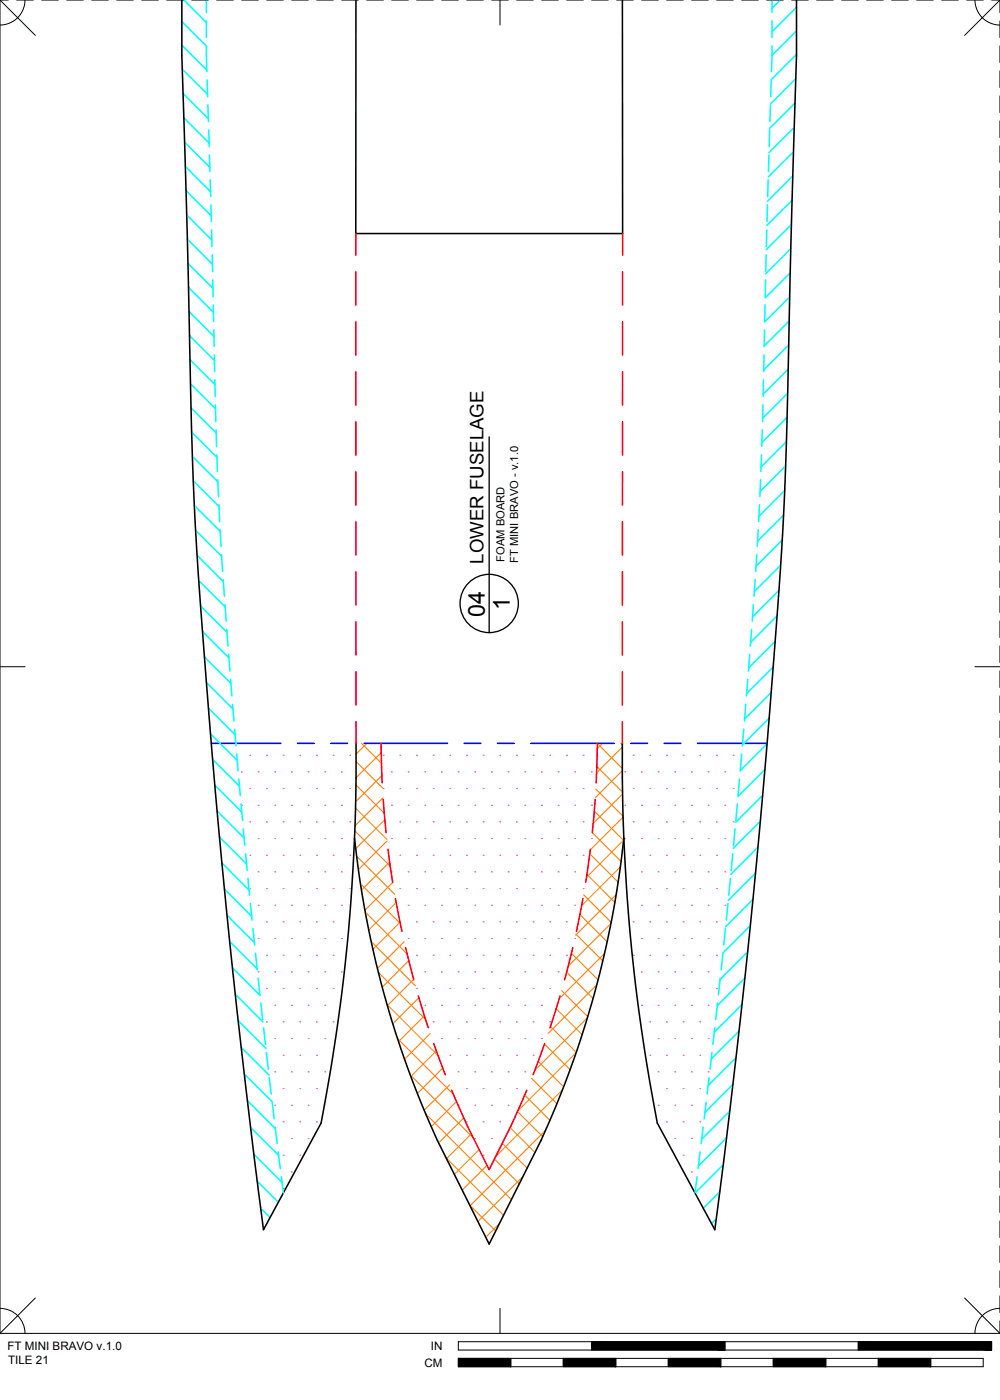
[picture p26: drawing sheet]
<svg xmlns="http://www.w3.org/2000/svg" width="190mm" height="267mm" viewBox="0 0 190 267" stroke-linecap="round" stroke-linejoin="round" font-family="sans-serif">
<defs><g id="words">
<g font-size="4.4">
<text x="92.4" y="117.4" transform="rotate(-90 92.4 117.4)">04</text>
<text x="97.2" y="116.2" transform="rotate(-90 97.2 116.2)">1</text>
</g>
<text font-size="3.5" x="92.1" y="107.3" transform="rotate(-90 92.1 107.3)">LOWER FUSELAGE</text>
<g font-size="2.2">
<text x="1.4" y="257.2">FT MINI BRAVO v.1.0</text>
<text x="82.1" y="257.2">IN</text>
<text x="1.5" y="259.9">TILE 21</text>
<text x="80.8" y="260.4">CM</text>
</g>
<g font-size="2.1">
<text x="96.1" y="107" transform="rotate(-90 96.1 107)">FOAM BOARD</text>
<text x="98.7" y="107.2" transform="rotate(-90 98.7 107.2)">FT MINI BRAVO - v.1.0</text>
</g>
</g></defs>
<!-- layer: 06 CAVITY -->
<g fill="none" stroke="#ff7f00" stroke-width=".2">
<path d="M67.6 158.3l6.7 6.7M67.7 153.9l6 6M67.8 149.5l5.4 5.4M67.8 145l5.1 5.1M68.9 141.6l3.8 3.8M69.9 141.6l-2.1 2.1M72.6 143.4l-4.8 4.8M72.7 147.7l-4.9 5M73 152l-5.4 5.3M73.3 156.1l-5.5 5.6M112.8 158.6l5.5 5.5M113.2 154.5l5.6 5.6"/>
<path d="M113.5 150.3l5.2 5.2M113.7 146l4.9 4.9M113.8 141.6l4.8 4.8M114.8 141.6l-1 1M118.3 141.6l.3 .3M118.6 142.3l-4.9 4.9M118.6 146.8l-5.2 5.2M118.6 151.3l-5.6 5.6M118.7 155.7l-6.2 6.2M67.9 163.1l7.3 7.3M68.7 168.3l7.5 7.6M69.6 173.7l7.9 8"/>
<path d="M70.7 179.4l8.4 8.4M73.7 160.2l-5.4 5.5M74.2 164.2l-5.3 5.4M74.8 168.1l-5.3 5.3M75.5 171.9l-5.3 5.3M76.2 175.7l-5.2 5.2M77 179.4l-5.1 5.1M109.7 177.9l5.1 5.2M110.5 174.2l5.2 5.2M111.2 170.4l5.2 5.3M111.8 166.6l5.3 5.3M112.4 162.6l5.4 5.4"/>
<path d="M116.4 175.9l-8.2 8.2M117.4 170.4l-7.7 7.8M118.2 165.2l-7.4 7.3M118.8 160l-7.1 7.1M72.1 185.2l9 9M73.7 191.4l9.7 9.7M75.7 197.8l10.7 10.7M77.9 183l-5.1 5.1M78.8 186.6l-5 5M79.8 190.1l-5 4.9M80.8 193.5l-4.9 4.9M82 196.9l-4.9 4.9"/>
<path d="M103.7 198.9l4.9 4.9M104.9 195.6l4.9 4.9M106 192.2l4.9 4.9M107 188.7l5 5M107.9 185.2l5.1 5M108.9 181.6l5 5.1M111.9 193.9l-10 10M113.7 187.6l-9.3 9.3M115.2 181.6l-8.7 8.7M78.1 204.8l12.1 12M81.1 212.2l16.3 16.3M83.1 200.2l-4.8 4.9"/>
<path d="M84.3 203.5l-4.8 4.8M85.6 206.7l-4.8 4.8M87 209.8l-4.8 4.8M88.3 212.9l-4.7 4.8M89.8 216l-4.7 4.7M91.3 219l-4.7 4.7M95.7 217.8l4.7 4.7M97.2 214.8l4.7 4.8M98.6 211.7l4.8 4.8M100 208.6l4.8 4.8M101.3 205.4l4.8 4.9M102.5 202.2l4.9 4.8"/>
<path d="M103.9 215.3l-14.4 14.4M107.1 207.6l-12.7 12.7M109.8 200.5l-11.2 11.1M85 220.6l10.9 10.9M89.5 229.6l4.9 4.9M92.8 222l-4.7 4.7M94.2 220.8l4.7 4.7M95.1 233.1l-2.6 2.6M99.6 224.1l-8.6 8.6"/>
</g>
<!-- layer: 07 DE-PAPER -->
<g fill="none" stroke="#f0f" stroke-width=".2">
<path d="M46 147h.1M46 153.4h.1M47.6 143.9h.1M47.6 150.2h.1M47.6 156.6h.1M49.2 147h.1M49.2 153.4h.1M49.2 159.7h.1M50.8 143.9h.1M50.8 150.2h.1M50.8 156.6h.1M52.3 147h.1"/>
<path d="M52.3 153.4h.1M52.3 159.7h.1M53.9 143.9h.1M53.9 150.2h.1M53.9 156.6h.1M55.5 147h.1M55.5 153.4h.1M55.5 159.7h.1M57.1 143.9h.1M57.1 150.2h.1M57.1 156.6h.1M58.7 147h.1"/>
<path d="M58.7 153.4h.1M58.7 159.7h.1M60.3 143.9h.1M60.3 150.2h.1M60.3 156.6h.1M61.9 147h.1M61.9 153.4h.1M61.9 159.7h.1M63.5 143.9h.1M63.5 150.2h.1M63.5 156.6h.1M65 147h.1"/>
<path d="M65 153.4h.1M65 159.7h.1M66.6 143.9h.1M66.6 150.2h.1M66.6 156.6h.1M73 143.9h.1M73 150.2h.1M74.6 147h.1M74.6 153.4h.1M74.6 159.7h.1M76.2 143.9h.1M76.2 150.2h.1"/>
<path d="M76.2 156.6h.1M77.7 147h.1M77.7 153.4h.1M77.7 159.7h.1M79.3 143.9h.1M79.3 150.2h.1M79.3 156.6h.1M80.9 147h.1M80.9 153.4h.1M80.9 159.7h.1M82.5 143.9h.1M82.5 150.2h.1"/>
<path d="M82.5 156.6h.1M84.1 147h.1M84.1 153.4h.1M84.1 159.7h.1M85.7 143.9h.1M85.7 150.2h.1M85.7 156.6h.1M87.3 147h.1M87.3 153.4h.1M87.3 159.7h.1M88.9 143.9h.1M88.9 150.2h.1"/>
<path d="M88.9 156.6h.1M90.4 147h.1M90.4 153.4h.1M90.4 159.7h.1M92 143.9h.1M92 150.2h.1M92 156.6h.1M93.6 147h.1M93.6 153.4h.1M93.6 159.7h.1M95.2 143.9h.1M95.2 150.2h.1"/>
<path d="M95.2 156.6h.1M96.8 147h.1M96.8 153.4h.1M96.8 159.7h.1M98.4 143.9h.1M98.4 150.2h.1M98.4 156.6h.1M100 147h.1M100 153.4h.1M100 159.7h.1M101.6 143.9h.1M101.6 150.2h.1"/>
<path d="M101.6 156.6h.1M103.1 147h.1M103.1 153.4h.1M103.1 159.7h.1M104.7 143.9h.1M104.7 150.2h.1M104.7 156.6h.1M106.3 147h.1M106.3 153.4h.1M106.3 159.7h.1M107.9 143.9h.1M107.9 150.2h.1"/>
<path d="M107.9 156.6h.1M109.5 147h.1M109.5 153.4h.1M109.5 159.7h.1M111.1 143.9h.1M111.1 150.2h.1M111.1 156.6h.1M112.7 147h.1M112.7 153.4h.1M112.7 159.7h.1M119 147h.1M119 153.4h.1"/>
<path d="M119 159.7h.1M120.6 143.9h.1M120.6 150.2h.1M120.6 156.6h.1M122.2 147h.1M122.2 153.4h.1M122.2 159.7h.1M123.8 143.9h.1M123.8 150.2h.1M123.8 156.6h.1M125.4 147h.1M125.4 153.4h.1"/>
<path d="M125.4 159.7h.1M127 143.9h.1M127 150.2h.1M127 156.6h.1M128.5 147h.1M128.5 153.4h.1M128.5 159.7h.1M130.1 143.9h.1M130.1 150.2h.1M130.1 156.6h.1M131.7 147h.1M131.7 153.4h.1"/>
<path d="M131.7 159.7h.1M133.3 143.9h.1M133.3 150.2h.1M133.3 156.6h.1M134.9 147h.1M134.9 153.4h.1M134.9 159.7h.1M136.5 143.9h.1M136.5 150.2h.1M136.5 156.6h.1M138.1 147h.1M138.1 153.4h.1"/>
<path d="M138.1 159.7h.1M139.7 143.9h.1M139.7 150.2h.1M139.7 156.6h.1M47.6 162.9h.1M47.6 169.3h.1M49.2 166.1h.1M49.2 172.4h.1M49.2 178.8h.1M50.8 162.9h.1M50.8 169.3h.1M50.8 175.6h.1"/>
<path d="M52.3 166.1h.1M52.3 172.4h.1M52.3 178.8h.1M53.9 162.9h.1M53.9 169.3h.1M53.9 175.6h.1M55.5 166.1h.1M55.5 172.4h.1M55.5 178.8h.1M57.1 162.9h.1M57.1 169.3h.1M57.1 175.6h.1"/>
<path d="M58.7 166.1h.1M58.7 172.4h.1M58.7 178.8h.1M60.3 162.9h.1M60.3 169.3h.1M60.3 175.6h.1M61.9 166.1h.1M61.9 172.4h.1M61.9 178.8h.1M63.5 162.9h.1M63.5 169.3h.1M63.5 175.6h.1"/>
<path d="M65 166.1h.1M65 172.4h.1M65 178.8h.1M66.6 162.9h.1M66.6 169.3h.1M74.6 166.1h.1M76.2 162.9h.1M76.2 169.3h.1M77.7 166.1h.1M77.7 172.4h.1M77.7 178.8h.1M79.3 162.9h.1"/>
<path d="M79.3 169.3h.1M79.3 175.6h.1M80.9 166.1h.1M80.9 172.4h.1M80.9 178.8h.1M82.5 162.9h.1M82.5 169.3h.1M82.5 175.6h.1M84.1 166.1h.1M84.1 172.4h.1M84.1 178.8h.1M85.7 162.9h.1"/>
<path d="M85.7 169.3h.1M85.7 175.6h.1M87.3 166.1h.1M87.3 172.4h.1M87.3 178.8h.1M88.9 162.9h.1M88.9 169.3h.1M88.9 175.6h.1M90.4 166.1h.1M90.4 172.4h.1M90.4 178.8h.1M92 162.9h.1"/>
<path d="M92 169.3h.1M92 175.6h.1M93.6 166.1h.1M93.6 172.4h.1M93.6 178.8h.1M95.2 162.9h.1M95.2 169.3h.1M95.2 175.6h.1M96.8 166.1h.1M96.8 172.4h.1M96.8 178.8h.1M98.4 162.9h.1"/>
<path d="M98.4 169.3h.1M98.4 175.6h.1M100 166.1h.1M100 172.4h.1M100 178.8h.1M101.6 162.9h.1M101.6 169.3h.1M101.6 175.6h.1M103.1 166.1h.1M103.1 172.4h.1M103.1 178.8h.1M104.7 162.9h.1"/>
<path d="M104.7 169.3h.1M104.7 175.6h.1M106.3 166.1h.1M106.3 172.4h.1M106.3 178.8h.1M107.9 162.9h.1M107.9 169.3h.1M107.9 175.6h.1M109.5 166.1h.1M109.5 172.4h.1M109.5 178.8h.1M111.1 162.9h.1"/>
<path d="M111.1 169.3h.1M120.6 162.9h.1M120.6 169.3h.1M120.6 175.6h.1M122.2 166.1h.1M122.2 172.4h.1M122.2 178.8h.1M123.8 162.9h.1M123.8 169.3h.1M123.8 175.6h.1M125.4 166.1h.1M125.4 172.4h.1"/>
<path d="M125.4 178.8h.1M127 162.9h.1M127 169.3h.1M127 175.6h.1M128.5 166.1h.1M128.5 172.4h.1M128.5 178.8h.1M130.1 162.9h.1M130.1 169.3h.1M130.1 175.6h.1M131.7 166.1h.1M131.7 172.4h.1"/>
<path d="M131.7 178.8h.1M133.3 162.9h.1M133.3 169.3h.1M133.3 175.6h.1M134.9 166.1h.1M134.9 172.4h.1M134.9 178.8h.1M136.5 162.9h.1M136.5 169.3h.1M136.5 175.6h.1M138.1 166.1h.1M138.1 172.4h.1"/>
<path d="M49.2 185.1h.1M50.8 182h.1M50.8 188.3h.1M50.8 194.7h.1M52.3 185.1h.1M52.3 191.5h.1M52.3 197.8h.1M53.9 182h.1M53.9 188.3h.1M53.9 194.7h.1M55.5 185.1h.1M55.5 191.5h.1"/>
<path d="M55.5 197.8h.1M57.1 182h.1M57.1 188.3h.1M57.1 194.7h.1M58.7 185.1h.1M58.7 191.5h.1M58.7 197.8h.1M60.3 182h.1M60.3 188.3h.1M60.3 194.7h.1M61.9 185.1h.1M61.9 191.5h.1"/>
<path d="M61.9 197.8h.1M63.5 182h.1M63.5 188.3h.1M63.5 194.7h.1M65 185.1h.1M79.3 182h.1M79.3 188.3h.1M80.9 185.1h.1M80.9 191.5h.1M82.5 182h.1M82.5 188.3h.1M82.5 194.7h.1"/>
<path d="M84.1 185.1h.1M84.1 191.5h.1M84.1 197.8h.1M85.7 182h.1M85.7 188.3h.1M85.7 194.7h.1M87.3 185.1h.1M87.3 191.5h.1M87.3 197.8h.1M88.9 182h.1M88.9 188.3h.1M88.9 194.7h.1"/>
<path d="M90.4 185.1h.1M90.4 191.5h.1M90.4 197.8h.1M92 182h.1M92 188.3h.1M92 194.7h.1M93.6 185.1h.1M93.6 191.5h.1M93.6 197.8h.1M95.2 182h.1M95.2 188.3h.1M95.2 194.7h.1"/>
<path d="M96.8 185.1h.1M96.8 191.5h.1M96.8 197.8h.1M98.4 182h.1M98.4 188.3h.1M98.4 194.7h.1M100 185.1h.1M100 191.5h.1M100 197.8h.1M101.6 182h.1M101.6 188.3h.1M101.6 194.7h.1"/>
<path d="M103.1 185.1h.1M103.1 191.5h.1M103.1 197.8h.1M104.7 182h.1M104.7 188.3h.1M104.7 194.7h.1M106.3 185.1h.1M107.9 182h.1M120.6 182h.1M122.2 185.1h.1M122.2 191.5h.1M123.8 182h.1"/>
<path d="M123.8 188.3h.1M123.8 194.7h.1M125.4 185.1h.1M125.4 191.5h.1M125.4 197.8h.1M127 182h.1M127 188.3h.1M127 194.7h.1M128.5 185.1h.1M128.5 191.5h.1M128.5 197.8h.1M130.1 182h.1"/>
<path d="M130.1 188.3h.1M130.1 194.7h.1M131.7 185.1h.1M131.7 191.5h.1M131.7 197.8h.1M133.3 182h.1M133.3 188.3h.1M133.3 194.7h.1M134.9 185.1h.1M134.9 191.5h.1M134.9 197.8h.1M136.5 182h.1"/>
<path d="M136.5 188.3h.1M52.3 204.2h.1M52.3 210.5h.1M53.9 201h.1M53.9 207.4h.1M53.9 213.7h.1M55.5 204.2h.1M55.5 210.5h.1M55.5 216.9h.1M57.1 201h.1M57.1 207.4h.1M57.1 213.7h.1"/>
<path d="M58.7 204.2h.1M58.7 210.5h.1M58.7 216.9h.1M60.3 201h.1M60.3 207.4h.1M60.3 213.7h.1M61.9 204.2h.1M85.7 201h.1M87.3 204.2h.1M87.3 210.5h.1M88.9 201h.1M88.9 207.4h.1"/>
<path d="M88.9 213.7h.1M90.4 204.2h.1M90.4 210.5h.1M90.4 216.9h.1M92 201h.1M92 207.4h.1M92 213.7h.1M93.6 204.2h.1M93.6 210.5h.1M93.6 216.9h.1M95.2 201h.1M95.2 207.4h.1"/>
<path d="M95.2 213.7h.1M96.8 204.2h.1M96.8 210.5h.1M98.4 201h.1M98.4 207.4h.1M100 204.2h.1M101.6 201h.1M123.8 201h.1M125.4 204.2h.1M125.4 210.5h.1M127 201h.1M127 207.4h.1"/>
<path d="M127 213.7h.1M128.5 204.2h.1M128.5 210.5h.1M128.5 216.9h.1M130.1 201h.1M130.1 207.4h.1M130.1 213.7h.1M131.7 204.2h.1M131.7 210.5h.1M131.7 216.9h.1M133.3 201h.1M133.3 207.4h.1"/>
<path d="M133.3 213.7h.1M134.9 204.2h.1M53.9 220.1h.1M53.9 226.4h.1M55.5 223.2h.1M57.1 220.1h.1M92 220.1h.1M130.1 220.1h.1M131.7 223.2h.1"/>
</g>
<!-- layer: 03 CREASE -->
<path d="M40.2 141.6h13.3M56.7 141.6h3.1M63 141.6h3.2M69.4 141.6h15.8M88.4 141.6h3.2M94.8 141.6h3.1M101.1 141.6h15.9M120.2 141.6h3.1M126.5 141.6h3.2M132.9 141.6h13.2" fill="none" stroke="#00f" stroke-width=".3"/>
<!-- layer: 04 BEVEL -->
<g fill="none" stroke="#0ff" stroke-width=".3">
<path d="M34.6 8.6l4.8 4.7M34.6 4.1l4.7 4.7M34.7 13.2l4.8 4.8M34.9 17.8l4.8 4.8M35 0l4.3 4.3M39.3 0v2.4M39.3 4v3.1M39.3 8.7l.1 4.9M39.5 15.2l.1 3.2M39.6 20l.1 3.2M146.8 20l-.1 3.2M146.9 15.2l-.1 3.2"/>
<path d="M147.1 0v2.4M147.1 4v3.1M147.1 8.7v1.8M147.1 10.5l-.1 3.1M148.6 0l-1.5 1.6M151.4 19.6l-4.8 4.8M151.6 15l-4.8 4.8M151.7 1.4l-4.6 4.6M151.7 5.9l-4.6 4.6M151.7 10.4l-4.8 4.8M35 22.4l4.8 4.9M35.2 27.1l4.8 4.8"/>
<path d="M35.3 31.7l4.8 4.8M35.4 36.3l4.8 4.8M39.8 24.8l.1 3.1M39.9 29.5l.1 3.2M40 34.3l.1 3.1M40.2 39l.1 3.2M146.2 39l-.1 3.2M146.3 34.3l-.1 3.1M146.5 29.5l-.1 3.2M146.6 24.8l-.1 3.1M150.9 38.2l-4.8 4.7M151 33.5l-4.8 4.8"/>
<path d="M151.2 28.9l-4.9 4.8M151.3 24.3l-4.8 4.8M35.6 40.9l4.8 4.8M35.7 45.6l4.8 4.7M35.8 50.2l4.8 4.7M35.9 54.8l4.8 4.7M36 59.4l4.8 4.7M40.3 43.8l.1 3.2M40.4 48.6l.1 3.1M40.5 53.3l.1 3.2M40.6 58.1l.1 3.2M145.7 58.1v3.2"/>
<path d="M145.8 53.3v3.2M146 48.6l-.1 3.1M146.1 43.8l-.1 3.2M150.4 56.6l-4.7 4.7M150.5 52l-4.7 4.7M150.6 47.4l-4.7 4.8M150.8 42.8l-4.8 4.8M36.1 63.9l4.8 4.8M36.2 68.5l4.7 4.8M36.3 73.1l4.8 4.8M36.4 77.7l4.8 4.8M40.7 62.8l.1 3.2"/>
<path d="M40.8 67.6l.1 3.2M40.9 72.4l.1 3.1M41 77.1l.1 3.2M145.3 77.1v3.2M145.4 72.4v3.1M145.6 67.6l-.1 3.2M145.6 62.8v3.2M149.9 79.5l-4.7 4.8M150.1 74.9l-4.8 4.8M150.2 70.3l-4.8 4.8M150.2 65.7l-4.7 4.8M150.3 61.2l-4.7 4.7"/>
<path d="M36.5 82.3l4.8 4.8M36.7 86.9l4.8 4.9M36.8 91.6l4.9 4.9M37 96.3l5 4.9M41.2 81.9l.1 3.2M41.3 86.6l.1 3.2M41.5 91.4l.1 3.2M41.7 96.2l.1 3.1M144.7 96.2l-.2 3.1M144.9 91.4l-.1 3.2M145.1 86.6l-.2 3.2M145.2 81.9l-.1 3.2"/>
<path d="M149.3 98.1l-5 5M149.5 93.4l-4.9 4.9M149.7 88.8l-4.9 4.8M149.8 84.1l-4.8 4.9M37.3 101l4.9 5M37.5 105.8l5 5M37.9 110.6l5 5M38.2 115.4l5 5.1M41.9 100.9l.2 3.2M42.2 105.7l.2 3.1M42.5 110.4l.2 3.2M42.9 115.2l.2 3.1"/>
<path d="M43.2 119.9l.2 3.2M143.2 119.9l-.3 3.2M143.5 115.2l-.2 3.1M143.9 110.4l-.3 3.2M144.2 105.7l-.2 3.1M144.4 100.9l-.1 3.2M148 117.3l-5 5.1M148.4 112.5l-5 5M148.7 107.7l-5 5M149 102.9l-5 5M38.6 120.3l5 5M38.9 125.1l5.1 5.1"/>
<path d="M39.3 130l5.1 5.1M39.7 134.9l5.1 5.1M40.1 139.8l5.1 5.1M43.6 124.7l.2 3.1M43.9 129.4l.3 3.2M44.3 134.2l.3 3.1M44.7 138.9l.3 3.2M141.7 138.9l-.3 3.2M142.1 134.2l-.3 3.1M142.5 129.4l-.3 3.2M142.8 124.7l-.2 3.1M146.5 136.8l-5.1 5.1"/>
<path d="M146.9 131.9l-5.1 5.1M147.3 127.1l-5.1 5M147.7 122.2l-5.1 5M40.5 144.7l5.1 5.1M40.9 149.6l5.2 5.1M41.4 154.5l5.1 5.1M41.8 159.4l5.2 5.2M45.1 143.7l.3 3.1M45.5 148.4l.3 3.2M45.9 153.2l.3 3.1M46.3 157.9l.3 3.2M140 157.9l-.3 3.2"/>
<path d="M140.5 153.2l-.3 3.1M140.9 148.4l-.3 3.2M141.3 143.7l-.3 3.1M144.8 156.4l-5.1 5.2M145.3 151.5l-5.2 5.2M145.7 146.6l-5.1 5.1M146.1 141.7l-5.1 5.1M42.3 164.4l5.1 5.2M42.7 169.4l5.2 5.2M43.2 174.3l5.3 5.3M43.7 179.3l5.3 5.3M46.8 162.6l.3 3.2"/>
<path d="M47.2 167.4l.4 3.1M47.7 172.1l.3 3.2M48.2 176.9l.3 3.1M138.2 176.9l-.3 3.1M138.7 172.1l-.3 3.2M139.1 167.4l-.3 3.1M139.6 162.6l-.3 3.2M142.9 176.3l-5.2 5.2M143.4 171.3l-5.2 5.2M143.9 166.3l-5.2 5.2M144.4 161.4l-5.2 5.2M44.3 184.4l5.2 5.2"/>
<path d="M44.8 189.4l5.3 5.3M45.4 194.4l5.3 5.3M45.9 199.5l5.3 5.3M48.7 181.6l.3 3.2M49.2 186.3l.3 3.2M49.7 191.1l.3 3.1M50.2 195.8l.4 3.2M136.2 195.8l-.4 3.2M136.7 191.1l-.4 3.1M137.2 186.3l-.3 3.2M137.7 181.6l-.3 3.2M140.8 196.4l-5.3 5.3"/>
<path d="M141.4 191.4l-5.3 5.2M141.9 186.3l-5.3 5.3M142.4 181.3l-5.2 5.3M46.5 204.6l5.3 5.3M47.1 209.7l5.4 5.3M47.7 214.8l5.4 5.3M48.3 219.9l5.4 5.3M50.7 200.5l.4 3.2M51.3 205.3l.4 3.1M51.9 210l.3 3.1M52.4 214.7l.4 3.2M53 219.4l.4 3.2"/>
<path d="M133.4 219.4l-.4 3.2M134 214.7l-.4 3.2M134.5 210l-.4 3.1M135.1 205.3l-.4 3.1M135.6 200.5l-.3 3.2M138.4 216.8l-5.4 5.3M139 211.7l-5.3 5.3M139.6 206.6l-5.3 5.3M140.2 201.5l-5.3 5.3M49 225l4 4M49.7 230.2l1.8 1.7M53.6 224.2l.4 3"/>
<path d="M136.5 232.2l-.9 .9M137.1 227l-3.1 3.2M137.8 221.9l-5.4 5.4 .4-3.1"/>
</g>
<!-- layer: 01 CUT -->
<path d="M34.6 0v10.6l1.3 42.1a1159.9 1159.9 0 0 0 1.6 52.5 1985.6 1985.6 0 0 0 12.7 129.1l11-20.4a359.9 359.9 0 0 0 6.6-65.7v-6.6M67.8 0v44.5h50.8v-44.5M151.7 0v10.6l-1.3 49.1a911 911 0 0 1-3.9 77 1900.8 1900.8 0 0 1-10.3 97.6l-11-20.4a359.9 359.9 0 0 1-6.6-65.7v-6.6M67.5 159.7a185.3 185.3 0 0 0 15.8 57.6l9.9 19.7 9.8-19.7a184.9 184.9 0 0 0 15.8-57.6" fill="none" stroke="#000" stroke-width=".3"/>
<!-- layer: 02 SCORE -->
<g fill="none" stroke="#f00" stroke-width=".3">
<path d="M67.8 44.5v4.1M67.8 51.8v6.3M118.6 51.8v6.3M118.6 44.5v4.1M67.8 61.3v6.3M67.8 70.8v6.4M118.6 61.3v6.3M118.6 70.8v6.4M67.8 80.3v6.4M67.8 89.9v6.3M67.8 99.4v6.3M118.6 99.4v6.3"/>
<path d="M118.6 80.3v6.4M118.6 89.9v6.3M67.8 108.9v6.4M67.8 118.4v6.4M118.6 118.4v6.4M118.6 108.9v6.4M67.8 128v6.3M67.8 137.5v4.1M118.6 137.5v4.1M118.6 128v6.3M72.6 141.6l.2 7.5M73 152.3l.6 6.3"/>
<path d="M113.4 152.3l-.6 6.3M113.8 141.6l-.2 7.5M73.9 161.8l.9 6.3M75.3 171.2l1.3 6.2M111 171.2l-1.2 6.2M112.5 161.8l-.9 6.3M77.3 180.5l1.5 6.2M79.7 189.7l1.9 6.1M82.6 198.8l2.2 5.9M103.8 198.8l-2.3 5.9M106.7 189.7l-1.9 6.1M109.1 180.5l-1.6 6.2"/>
<path d="M86 207.7l.2 .4a205.8 205.8 0 0 0 7 14.7 191.8 191.8 0 0 0 7-14.7l.2-.4"/>
</g>
<!-- layer: 23 NOTES -->
<g fill="none" stroke="#000" stroke-width=".25">
<path d="M93.2 83.2v37.3"/>
<circle cx="93.2" cy="115" r="5.6"/>
</g>
<!-- layer: 22 TILED -->
<g fill="#000" stroke="#000" stroke-width=".19">
<path d="M87.3 258.8l10 1.6v-1.6zM87.3 258.8l10 1.6h-10z"/>
<path d="M107.3 258.8l10 1.6v-1.6zM107.3 258.8l10 1.6h-10z"/>
<path d="M127.3 258.8l10 1.6v-1.6zM127.3 258.8l10 1.6h-10z"/>
<path d="M112.7 255.6l25.4 1.6v-1.6zM112.7 255.6l25.4 1.6h-25.4z"/>
<path d="M147.3 258.8l10 1.6v-1.6zM147.3 258.8l10 1.6h-10z"/>
<path d="M167.3 258.8l10 1.6v-1.6zM167.3 258.8l10 1.6h-10z"/>
<path d="M163.5 255.6l25.4 1.6v-1.6zM163.5 255.6l25.4 1.6h-25.4z"/>
</g>
<g fill="none" stroke="#000" stroke-width=".19">
<path d="M0 0h1.6M0 0v254M0 0l6.7 6.7M3.2 0h3.1M4.8 0a4.8 4.8 0 0 1-4.8 4.8M7.9 0h3.2M12.7 0h3.2M17.5 0h3.1M22.2 0h3.2M27 0h3.2M31.7 0h3.2M36.5 0h3.2"/>
<path d="M41.3 0h3.1M46 0h3.2M50.8 0h3.2M55.6 0h3.1M60.3 0h3.2M65.1 0h3.2M69.8 0h3.2M74.6 0h3.2M79.4 0h3.1M84.1 0h3.2M88.9 0h3.2M93.7 0h3.1"/>
<path d="M95.2 0v4.8M98.4 0h3.2M103.2 0h3.2M107.9 0h3.2M112.7 0h3.2M117.5 0h3.1M122.2 0h3.2M127 0h3.2M131.8 0h3.1M136.5 0h3.2M141.3 0h3.2M146 0h3.2"/>
<path d="M150.8 0h3.2M155.6 0h3.1M160.3 0h3.2M165.1 0h3.2M169.9 0h3.1M174.6 0h3.2M179.4 0h3.2M184.1 0h3.2M185.7 0a4.8 4.8 0 0 0 4.8 4.8M188.9 0h1.6M190.5 0v2.4M190.5 4v3.2"/>
<path d="M190.5 8.7v3.2M190.5 13.5v3.2M190.5 18.3v3.1M190.5 0l-6.7 6.7M190.5 23v3.2M190.5 27.8v3.2M190.5 32.6v3.1M190.5 37.3v3.2M190.5 42.1v3.2M190.5 46.8v3.2M190.5 51.6v3.2M190.5 56.4v3.1"/>
<path d="M190.5 61.1v3.2M190.5 65.9v3.2M190.5 70.7v3.1M190.5 75.4v3.2M190.5 80.2v3.2M190.5 84.9v3.2M190.5 89.7v3.2M190.5 94.5v3.1M190.5 99.2v3.2M190.5 104v3.2M190.5 108.8v3.1M190.5 113.5v3.2"/>
<path d="M190.5 118.3v3.2M0 127h4.8M185.7 127h4.8M190.5 123v3.2M190.5 127.8v3.2M190.5 132.6v3.1M190.5 137.3v3.2M190.5 142.1v3.2M190.5 146.9v3.1M190.5 151.6v3.2M190.5 156.4v3.2M190.5 161.1v3.2"/>
<path d="M190.5 165.9v3.2M190.5 170.7v3.1M190.5 175.4v3.2M190.5 180.2v3.2M190.5 185v3.1M190.5 189.7v3.2M190.5 194.5v3.2M190.5 199.2v3.2M190.5 204v3.2M190.5 208.8v3.1M190.5 213.5v3.2M190.5 218.3v3.2"/>
<path d="M190.5 223.1v3.1M190.5 227.8v3.2M190.5 232.6v3.2M190.5 237.3v3.2M0 254h190.5M0 249.2a4.8 4.8 0 0 1 4.8 4.8M6.7 247.3l-6.7 6.7M87.3 255.6h101.6v1.6h-101.6zM87.3 258.8h100v1.6h-100zM95.2 249.2v4.8M97.3 258.8v1.6M107.3 258.8v1.6"/>
<path d="M112.7 255.6v1.6M117.3 258.8v1.6M127.3 258.8v1.6M137.3 258.8v1.6M138.1 255.6v1.6M147.3 258.8v1.6M157.3 258.8v1.6M163.5 255.6v1.6M167.3 258.8v1.6M177.3 258.8v1.6M183.8 247.3l6.7 6.7M190.5 249.2a4.8 4.8 0 0 0-4.8 4.8"/>
<path d="M190.5 242.1v3.2M190.5 246.9v3.1M190.5 251.6v2.4"/>
</g>
<use href="#words"/>
</svg>
